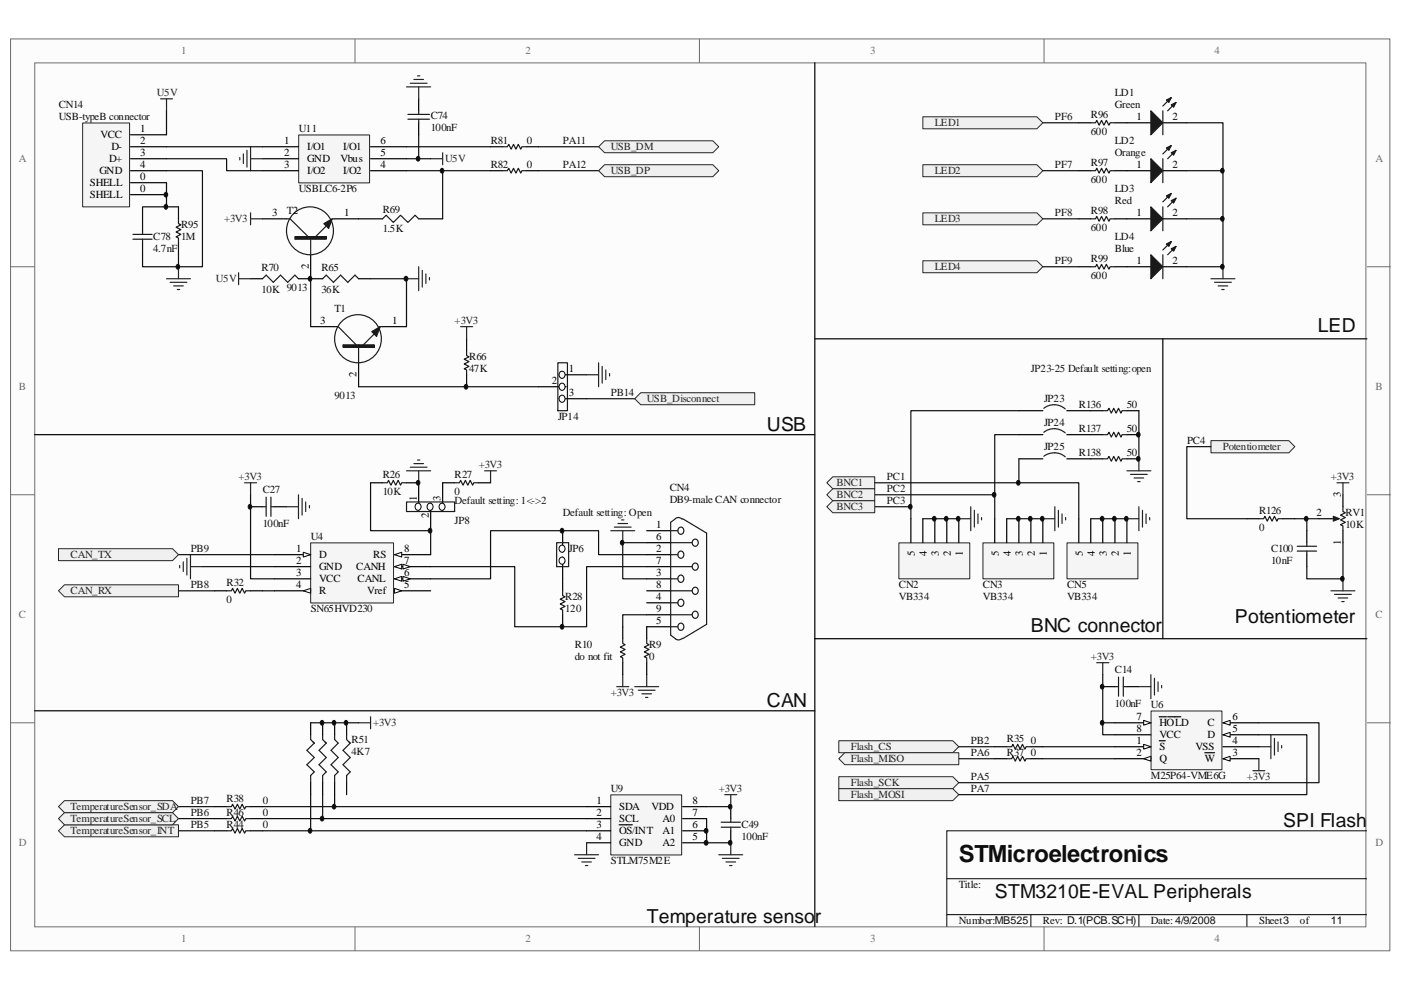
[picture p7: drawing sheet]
<svg xmlns="http://www.w3.org/2000/svg" width="297mm" height="210mm" viewBox="0 0 297 210" stroke-linecap="round" stroke-linejoin="round" font-family="sans-serif">
<defs><g id="words">
<text font-size="5" fill="#0e0e0e" x="203.3" y="182.7">STMicroelectronics</text>
<g font-size="4.1" fill="#0e0e0e">
<text x="279.4" y="70.4">LED</text>
<text x="162.6" y="91.3">USB</text>
<text x="261.8" y="132">Potentiometer</text>
<text x="218.6" y="134">BNC connector</text>
<text x="162.6" y="149.8">CAN</text>
<text x="272" y="175.3">SPI Flash</text>
<text x="210.9" y="190.5">STM3210E-EVAL Peripherals</text>
<text x="137.1" y="195.6">Temperature sensor</text>
</g>
<g font-size="2.3" fill="#706f64">
<text x="38.4" y="11.5">1</text>
<text x="111.4" y="11.5">2</text>
<text x="184.5" y="11.5">3</text>
<text x="257.5" y="11.5">4</text>
<text x="4" y="34.4">A</text>
<text x="291.6" y="34.4">A</text>
<text x="4" y="82.7">B</text>
<text x="291.6" y="82.7">B</text>
<text x="4" y="131.1">C</text>
<text x="291.6" y="131.1">C</text>
<text x="4" y="179.4">D</text>
<text x="291.6" y="179.4">D</text>
<text x="38.4" y="199.8">1</text>
<text x="111.4" y="199.8">2</text>
<text x="184.5" y="199.8">3</text>
<text x="257.5" y="199.8">4</text>
</g>
<g font-size="2.3" fill="#0e0e0e">
<text x="12.4" y="22.9">CN14</text>
<text x="236.4" y="20.4">LD1</text>
<text x="236.4" y="22.9">Green</text>
<text x="12.4" y="25.5">USB-typeB connector</text>
<text x="63.3" y="28">U11</text>
<text x="91.3" y="25.2">C74</text>
<text x="91.3" y="27.8">100nF</text>
<text x="231.3" y="25">R96</text>
<text x="231.3" y="28.5">600</text>
<text x="104.1" y="35.7">R82</text>
<text x="104.1" y="30.6">R81</text>
<text x="111.7" y="35.7">0</text>
<text x="111.7" y="30.6">0</text>
<text x="231.3" y="35.2">R97</text>
<text x="236.4" y="30.6">LD2</text>
<text x="236.4" y="33.1">Orange</text>
<text x="63.3" y="40.8">USBLC6-2P6</text>
<text x="231.3" y="38.7">600</text>
<text x="236.4" y="40.8">LD3</text>
<text x="60.8" y="45.3">T2</text>
<text x="81.1" y="45.1">R69</text>
<text x="231.3" y="45.3">R98</text>
<text x="236.4" y="43.3">Red</text>
<text x="32.5" y="50.9">C78</text>
<text x="32.5" y="53.5">4.7nF</text>
<text x="38.4" y="48.4">R95</text>
<text x="38.4" y="50.9">1M</text>
<text x="81.1" y="49.1">1.5K</text>
<text x="231.3" y="48.9">600</text>
<text x="236.4" y="50.9">LD4</text>
<text x="236.4" y="53.5">Blue</text>
<text x="55.5" y="57.5">R70</text>
<text x="68.2" y="57.5">R65</text>
<text x="231.3" y="55.5">R99</text>
<text x="231.3" y="59.1">600</text>
<text x="55.5" y="62.1">10K 9013</text>
<text x="68.2" y="62.1">36K</text>
<text x="70.9" y="66.2">T1</text>
<text x="99.5" y="76.4">R66</text>
<text x="99.5" y="78.9">47K</text>
<text x="70.9" y="84.5">9013</text>
<text x="118.3" y="89.1">JP14</text>
<text x="221.4" y="85.3">JP23</text>
<text x="228.8" y="86.6">R136</text>
<text x="238.9" y="86.6">50</text>
<text x="221.4" y="95.5">JP25</text>
<text x="221.4" y="90.4">JP24</text>
<text x="228.8" y="91.7">R137</text>
<text x="238.9" y="91.7">50</text>
<text x="81.1" y="101.3">R26</text>
<text x="96.4" y="101.3">R27</text>
<text x="228.8" y="96.7">R138</text>
<text x="238.9" y="96.7">50</text>
<text x="55.7" y="104.6">C27</text>
<text x="81.1" y="104.9">10K</text>
<text x="96.4" y="104.9">0</text>
<text x="142" y="104.1">CN4</text>
<text x="142" y="106.6">DB9-male CAN connector</text>
<text x="55.7" y="111.8">100nF</text>
<text x="96.4" y="111">JP8</text>
<text x="267" y="108.9">R126</text>
<text x="267" y="112.5">0</text>
<text x="285.2" y="109.4">RV1</text>
<text x="285.2" y="112">10K</text>
<text x="65.9" y="114.6">U4</text>
<text x="120.6" y="117.1">JP6</text>
<text x="269.5" y="117.1">C100</text>
<text x="269.5" y="119.6">10nF</text>
<text x="48" y="124.2">R32</text>
<text x="190.6" y="124.7">CN2</text>
<text x="208.4" y="124.7">CN3</text>
<text x="226.2" y="124.7">CN5</text>
<text x="48" y="127.8">0</text>
<text x="65.9" y="129.8">SN65HVD230</text>
<text x="119.8" y="127.3">R28</text>
<text x="119.8" y="129.8">120</text>
<text x="190.6" y="127.3">VB334</text>
<text x="208.4" y="127.3">VB334</text>
<text x="226.2" y="127.3">VB334</text>
<text x="121.9" y="137.5">R10</text>
<text x="137.6" y="137.5">R9</text>
<text x="121.9" y="140">do not fit</text>
<text x="137.6" y="140">0</text>
<text x="236.4" y="142.8">C14</text>
<text x="236.4" y="149.9">100nF</text>
<text x="244" y="150.2">U6</text>
<text x="74.5" y="157.5">R51</text>
<text x="74.5" y="160.1">4K7</text>
<text x="213.5" y="157.3">R35</text>
<text x="213.5" y="160.3">R37 0</text>
<text x="218.6" y="157.8">0</text>
<text x="129.5" y="168">U9</text>
<text x="244" y="165.2">M25P64-VME6G</text>
<text x="48" y="173.1">R46</text>
<text x="48" y="170">R38</text>
<text x="55.7" y="173.1">0</text>
<text x="55.7" y="170.5">0</text>
<text x="48" y="175.6">R44</text>
<text x="55.7" y="175.6">0</text>
<text x="157.2" y="175.6">C49</text>
<text x="157.2" y="178.1">100nF</text>
<text x="129.5" y="183.2">STLM75M2E</text>
<text x="203.3" y="188.3">Title:</text>
<text x="203.3" y="196">Number:MB525</text>
<text x="221.1" y="196">Rev: D.1(PCB.SCH)</text>
<text x="244" y="196">Date:4/9/2008</text>
<text x="267" y="196">Sheet3</text>
<text x="275.6" y="196">of</text>
<text x="282.2" y="196">11</text>
</g>
<g font-size="2.3" fill="#262626">
<text x="33.3" y="20.4">U5V</text>
<text x="198.2" y="26.8">LED1</text>
<text x="94.4" y="34.4">U5V</text>
<text x="129.5" y="31.8">USB_DM</text>
<text x="129.5" y="37">USB_DP</text>
<text x="198.2" y="37">LED2</text>
<text x="47.5" y="47.1">+3V3</text>
<text x="198.2" y="47.1">LED3</text>
<text x="45.8" y="59.9">U5V</text>
<text x="198.2" y="57.3">LED4</text>
<text x="96.4" y="68.7">+3V3</text>
<text x="137.1" y="85.3">USB_Disconnect</text>
<text x="259.3" y="95.5">Potentiometer</text>
<text x="50.6" y="101.8">+3V3</text>
<text x="101.5" y="99.3">+3V3</text>
<text x="282.2" y="101.8">+3V3</text>
<text x="177.3" y="103.1">BNC1</text>
<text x="177.3" y="105.6">BNC2</text>
<text x="177.3" y="108.2">BNC3</text>
<text x="15" y="118.4">CAN_TX</text>
<text x="15" y="126">CAN_RX</text>
<text x="231.3" y="140">+3V3</text>
<text x="129.5" y="147.6">+3V3</text>
<text x="79.1" y="154">+3V3</text>
<text x="180.4" y="159">Flash_CS</text>
<text x="180.4" y="161.6">Flash_MISO</text>
<text x="152.4" y="168">+3V3</text>
<text x="180.4" y="166.7">Flash_SCK</text>
<text x="264.4" y="165.4">+3V3</text>
<text x="15" y="171.8">TemperatureSensor_SDA</text>
<text x="180.4" y="169.2">Flash_MOSI</text>
<text x="15" y="176.9">TemperatureSensor_INT</text>
<text x="15" y="174.3">TemperatureSensor_SCL</text>
</g>
<g font-size="2.3">
<text x="21.3" y="29.3">VCC</text>
<text x="29.7" y="28">1</text>
<text x="241" y="25.5">1</text>
<text x="248.6" y="25.5">2</text>
<text x="23.1" y="34.4">D+</text>
<text x="23.6" y="31.8">D-</text>
<text x="29.7" y="30.6">2</text>
<text x="29.7" y="35.7">4</text>
<text x="29.7" y="33.1">3</text>
<text x="60.3" y="30.6">1</text>
<text x="60.3" y="33.1">2</text>
<text x="60.3" y="35.7">3</text>
<text x="65.1" y="31.8">I/O1</text>
<text x="65.1" y="34.4">GND</text>
<text x="72.2" y="34.4">Vbus</text>
<text x="72.7" y="31.8">I/O1</text>
<text x="80.6" y="35.7">4</text>
<text x="80.6" y="30.6">6</text>
<text x="80.6" y="33.1">5</text>
<text x="241" y="35.7">1</text>
<text x="248.6" y="35.7">2</text>
<text x="19" y="39.5">SHELL</text>
<text x="21.1" y="37">GND</text>
<text x="29.7" y="38.2">0</text>
<text x="29.7" y="40.8">0</text>
<text x="65.1" y="37">I/O2</text>
<text x="72.7" y="37">I/O2</text>
<text x="19" y="42">SHELL</text>
<text x="57.7" y="45.8">3</text>
<text x="73" y="45.8">1</text>
<text x="241" y="45.8">1</text>
<text x="248.6" y="45.8">2</text>
<text x="65.4" y="57.1" transform="rotate(-90 65.4 57.1)">2</text>
<text x="241" y="56">1</text>
<text x="248.6" y="56">2</text>
<text x="67.9" y="68.7">3</text>
<text x="83.2" y="68.7">1</text>
<text x="75.6" y="80" transform="rotate(-90 75.6 80)">2</text>
<text x="117" y="81.4">2</text>
<text x="120.6" y="84">3</text>
<text x="120.6" y="78.9">1</text>
<text x="88.3" y="106.2" transform="rotate(-90 88.3 106.2)">1</text>
<text x="93.4" y="106.2" transform="rotate(-90 93.4 106.2)">3</text>
<text x="284.3" y="105.4" transform="rotate(-90 284.3 105.4)">3</text>
<text x="90.9" y="109.8" transform="rotate(-90 90.9 109.8)">2</text>
<text x="139.1" y="112">1</text>
<text x="279.1" y="109.4">2</text>
<text x="62.8" y="117.1">1</text>
<text x="62.8" y="119.6">2</text>
<text x="67.6" y="118.4">D</text>
<text x="79.1" y="118.4">RS</text>
<text x="85.7" y="117.1">8</text>
<text x="85.7" y="119.6">7</text>
<text x="139.1" y="114.6">6</text>
<text x="139.1" y="117.1">2</text>
<text x="139.1" y="119.6">7</text>
<text x="194" y="117.9" transform="rotate(-90 194 117.9)">5</text>
<text x="196.5" y="117.9" transform="rotate(-90 196.5 117.9)">4</text>
<text x="199" y="117.9" transform="rotate(-90 199 117.9)">3</text>
<text x="201.6" y="117.9" transform="rotate(-90 201.6 117.9)">2</text>
<text x="204.1" y="117.9" transform="rotate(-90 204.1 117.9)">1</text>
<text x="211.8" y="117.9" transform="rotate(-90 211.8 117.9)">5</text>
<text x="214.3" y="117.9" transform="rotate(-90 214.3 117.9)">4</text>
<text x="216.9" y="117.9" transform="rotate(-90 216.9 117.9)">3</text>
<text x="219.4" y="117.9" transform="rotate(-90 219.4 117.9)">2</text>
<text x="222" y="117.9" transform="rotate(-90 222 117.9)">1</text>
<text x="229.6" y="117.9" transform="rotate(-90 229.6 117.9)">5</text>
<text x="232.2" y="117.9" transform="rotate(-90 232.2 117.9)">4</text>
<text x="234.7" y="117.9" transform="rotate(-90 234.7 117.9)">3</text>
<text x="237.2" y="117.9" transform="rotate(-90 237.2 117.9)">2</text>
<text x="239.8" y="117.9" transform="rotate(-90 239.8 117.9)">1</text>
<text x="284.3" y="115.6" transform="rotate(-90 284.3 115.6)">1</text>
<text x="62.8" y="122.2">3</text>
<text x="62.8" y="124.7">4</text>
<text x="67.6" y="120.9">GND</text>
<text x="67.6" y="123.4">VCC</text>
<text x="67.6" y="126">R</text>
<text x="75.5" y="120.9">CANH</text>
<text x="75.8" y="123.4">CANL</text>
<text x="77.8" y="126">Vref</text>
<text x="85.7" y="122.2">6</text>
<text x="85.7" y="124.7">5</text>
<text x="139.1" y="122.2">3</text>
<text x="139.1" y="124.7">8</text>
<text x="139.1" y="127.3">4</text>
<text x="139.1" y="129.8">9</text>
<text x="139.1" y="132.3">5</text>
<text x="241" y="152.7">7</text>
<text x="241" y="155.2">8</text>
<text x="245.8" y="154">HOLD</text>
<text x="256" y="154">C</text>
<text x="261.3" y="155.2">5</text>
<text x="261.3" y="152.7">6</text>
<text x="241" y="157.8">1</text>
<text x="241" y="160.3">2</text>
<text x="245.8" y="156.5">VCC</text>
<text x="245.8" y="159">S</text>
<text x="245.8" y="161.6">Q</text>
<text x="253.4" y="159">VSS</text>
<text x="255.5" y="161.6">W</text>
<text x="256" y="156.5">D</text>
<text x="261.3" y="160.3">3</text>
<text x="261.3" y="157.8">4</text>
<text x="126.4" y="170.5">1</text>
<text x="126.4" y="173.1">2</text>
<text x="131.3" y="171.8">SDA</text>
<text x="138.1" y="171.8">VDD</text>
<text x="146.8" y="173.1">7</text>
<text x="146.8" y="170.5">8</text>
<text x="126.4" y="175.6">3</text>
<text x="126.4" y="178.1">4</text>
<text x="131.3" y="174.3">SCL</text>
<text x="131.3" y="176.9">OS/INT</text>
<text x="131.3" y="179.4">GND</text>
<text x="140.5" y="179.4">A2</text>
<text x="140.5" y="176.9">A1</text>
<text x="140.5" y="174.3">A0</text>
<text x="146.8" y="178.1">5</text>
<text x="146.8" y="175.6">6</text>
</g>
<g font-size="2.3" fill="#131313">
<text x="223.6" y="25.5">PF6</text>
<text x="119.3" y="35.7">PA12</text>
<text x="119.3" y="30.6">PA11</text>
<text x="223.6" y="35.7">PF7</text>
<text x="223.6" y="45.8">PF8</text>
<text x="223.6" y="56">PF9</text>
<text x="129.5" y="84">PB14</text>
<text x="218.6" y="78.9">JP23-25 Default setting:open</text>
<text x="251.7" y="94.2">PC4</text>
<text x="188" y="101.8">PC1</text>
<text x="96.4" y="106.9">Default setting: 1&lt;-&gt;2</text>
<text x="188" y="104.4">PC2</text>
<text x="188" y="106.9">PC3</text>
<text x="119.3" y="109.4">Default setting: Open</text>
<text x="40.4" y="117.1">PB9</text>
<text x="40.4" y="124.7">PB8</text>
<text x="205.9" y="157.8">PB2</text>
<text x="205.9" y="160.3">PA6</text>
<text x="205.9" y="165.4">PA5</text>
<text x="205.9" y="168">PA7</text>
<text x="40.4" y="173.1">PB6</text>
<text x="40.4" y="170.5">PB7</text>
<text x="40.4" y="175.6">PB5</text>
</g>
</g></defs>
<path d="M2.3 8.3h292.4v193.3h-292.4z" fill="#fcfcfc"/>
<path d="M2.2 8.3h292.5v193.3h-292.5z" fill="none" stroke="#6e6e6e" stroke-width=".21"/>
<path d="M7.4 13.4h282.2v183.1h-282.2z" fill="#fcfcfc"/>
<g fill="none" stroke="#6e6e6e" stroke-width=".21">
<path d="M7.4 13.3h282.2v183.2h-282.2zM75.3 8.2v5.1M148.3 8.2v5.1M221.4 8.2v5.1M2.2 56.6h5.1M289.8 56.6h5.1M2.2 104.9h5.1M289.8 104.9h5.1M2.2 153.2h5.1M289.8 153.2h5.1M75.3 196.5v5.1M148.3 196.5v5.1"/>
<path d="M221.4 196.5v5.1"/>
</g>
<path d="M289.8 176.1h-89.1v20.4M200.7 186.3h89.1M200.7 193.9h89.1M218.6 193.9v2.6M241.5 193.9v2.6M264.4 193.9v2.6" fill="none" stroke="#000" stroke-width=".21"/>
<g fill="none" stroke="#262626" stroke-width=".25">
<path d="M232.5 140.5h2.6M233.8 140.5v2.5M241.5 145.6h2.5M244 143v5.1M244.8 143.8v3.6M245.5 144.6v2M246.3 145.3v.5M266.9 158.3h2.5M269.4 155.8v5.1M270.2 156.5v3.6M271 157.3v2M271.7 158.1v.5"/>
<path d="M265.6 163.4h2.6M266.9 160.9v2.5"/>
</g>
<path d="M221.1 158.3h15.3M236.4 153.2h-2.6v2.6h2.6" fill="none" stroke="#0e0e0e" stroke-width=".25"/>
<path d="M233.8 145.6h2.6M238.9 145.6h2.6" fill="none" stroke="#000" stroke-width=".25"/>
<path d="M236.4 145.6h.7M237.1 143.6v4M238.2 143.6v4M238.2 145.6h.7" fill="none" stroke="#1c1c1c" stroke-width=".25"/>
<path d="M244.1 150.8h15v12.4h-15z" fill="#f5f5f5"/>
<path d="M244 150.7h15.1v12.5h-15.1z" fill="none" stroke="#262626" stroke-width=".21"/>
<path d="M236.4 153.2h7.6" fill="none" stroke="#000" stroke-width=".25"/>
<path d="M242.5 152.7l1.5 .5-1.5 .6z" fill="#fcfcfc"/>
<path d="M242.5 152.7l1.5 .5-1.5 .6z" fill="none" stroke="#000" stroke-width=".21"/>
<path d="M236.4 155.8h7.6M236.4 158.3h7.6M245.8 152h1.5M247.6 152h2.8" fill="none" stroke="#000" stroke-width=".25"/>
<path d="M242.5 157.8l1.5 .5-1.5 .5z" fill="#fcfcfc"/>
<path d="M242.5 157.8l1.5 .5-1.5 .5z" fill="none" stroke="#000" stroke-width=".21"/>
<path d="M245.8 157.1h1.3M236.4 160.9h7.6" fill="none" stroke="#000" stroke-width=".25"/>
<path d="M242.5 160.9l1.5-.5v1z" fill="#fcfcfc"/>
<path d="M242.5 160.9l1.5-.5v1z" fill="none" stroke="#000" stroke-width=".21"/>
<path d="M259.3 160.9h7.6" fill="none" stroke="#000" stroke-width=".25"/>
<path d="M259.3 160.9l1.5-.5v1z" fill="#fcfcfc"/>
<path d="M259.3 160.9l1.5-.5v1z" fill="none" stroke="#000" stroke-width=".21"/>
<path d="M255.4 159.6h2.1M259.3 158.3h7.6M259.3 155.8h7.6" fill="none" stroke="#000" stroke-width=".25"/>
<path d="M259.3 155.8l1.5-.5v1z" fill="#fcfcfc"/>
<path d="M259.3 155.8l1.5-.5v1z" fill="none" stroke="#000" stroke-width=".21"/>
<path d="M259.3 153.2h7.6" fill="none" stroke="#000" stroke-width=".25"/>
<path d="M259.3 153.2l1.5-.5v1.1z" fill="#fcfcfc"/>
<path d="M259.3 153.2l1.5-.5v1.1z" fill="none" stroke="#000" stroke-width=".21"/>
<path d="M233.8 143v10.2" fill="none" stroke="#0e0e0e" stroke-width=".25"/>
<path d="M129.5 168.6h15v12.7h-15z" fill="#f5f5f5"/>
<path d="M129.5 168.5h15v12.8h-15z" fill="none" stroke="#262626" stroke-width=".21"/>
<g fill="none" stroke="#000" stroke-width=".25">
<path d="M88.8 21v2.5M88.8 26v2.6M124.4 171h5.1M124.4 173.6h5.1M124.4 176.1h5.1M124.4 178.7h5.1M131.3 174.9h2.8M144.7 171h5.1M144.7 173.6h5.1M144.7 176.1h5.1M144.7 178.7h5.1M154.9 171v2.6"/>
<path d="M154.9 176.1v2.6"/>
</g>
<g fill="none" stroke="#262626" stroke-width=".25">
<path d="M86.2 18.4h5.1M87 17.7h3.5M87.8 16.8h2M88.5 16.1h.5M88.8 18.4v2.6M34 21h2.6M35.3 21v2.5M35.3 59.1h5.1M36.1 59.9h3.5M37.8 56.6v2.5M36.8 60.6h2.1M37.6 61.4h.5"/>
<path d="M76 153.2h2.6M78.6 152v2.5M124.4 178.7v2.5M153.7 168.5h2.5M154.9 168.5v2.5M154.9 178.7v2.5M121.8 181.2h5.1M122.6 182h3.5M123.4 182.8h2M124.1 183.5h.5M152.4 181.2h5.1M153.2 182h3.5"/>
<path d="M153.9 182.8h2.1M154.7 183.5h.5"/>
</g>
<path d="M86.5 25.3h4.6M86.5 24.3h4.6M88.8 23.5v.8M88.8 25.3v.7M152.9 174.3h4.1M152.9 175.4h4.1M154.9 173.6v.7M154.9 175.4v.7" fill="none" stroke="#1c1c1c" stroke-width=".25"/>
<path d="M149.8 173.6v5.1h5.1" fill="none" stroke="#0e0e0e" stroke-width=".25"/>
<path d="M17.6 26.1h9.9v17.8h-9.9z" fill="#f5f5f5"/>
<path d="M17.5 26.1h10v17.8h-10z" fill="none" stroke="#262626" stroke-width=".21"/>
<g fill="none" stroke="#000" stroke-width=".25">
<path d="M27.7 28.6h7.6M27.7 31.1h7.6M27.7 33.7h7.6M27.7 36.2h7.6M27.7 38.7h7.6M27.7 41.3h7.6M53.1 59.1h2.6M55.7 46.4h5M63.3 59.1h5.1M65.9 54v5.1M70.9 46.4h10.2M76 59.1h2.6"/>
<path d="M88.8 46.4h5"/>
</g>
<path d="M55.7 59.1l.7-.8 1.6 1.6 1.5-1.6 1.5 1.6 1.5-1.6 .8 .8M60.7 46.4h.8l3.9 3.8M65.9 50.2v3.8M68.4 59.1l.8-.8 1.5 1.6 1.5-1.6 1.5 1.6 1.6-1.6 .7 .8M69.2 47.9l-2.3 2.3M70.4 46.4h.5M81.1 46.4l.8-.8 1.5 1.6 1.5-1.6 1.6 1.6 1.5-1.6 .8 .8" fill="none" stroke="#1c1c1c" stroke-width=".25"/>
<path d="M50.6 59.1h2.5M50.6 57.8v2.6M86.2 59.1h2.6M88.8 56.6v5M89.5 57.3v3.6M90.3 58.1v2M91.1 58.8v.6" fill="none" stroke="#262626" stroke-width=".25"/>
<path d="M62.5 50.2h6.7v.5h-6.7z" fill-rule="evenodd" fill="#1c1c1c"/>
<path d="M62.5 50.2h6.7v.5h-6.7z" fill="none" stroke="#1c1c1c" stroke-width=".25"/>
<path d="M68.7 47.4l1.7-1-.7 2z" fill="#1c1c1c"/>
<g fill="none" stroke="#1c1c1c" stroke-width=".25">
<path d="M68.7 47.4l1.7-1-.7 2z"/>
<circle cx="65.7" cy="48.9" r="5"/>
</g>
<path d="M53.1 45.1v2.6M53.1 46.4h2.6" fill="none" stroke="#262626" stroke-width=".25"/>
<path d="M63.4 28.7h15v10.1h-15z" fill="#f5f5f5"/>
<path d="M63.3 28.6h15.1v10.2h-15.1z" fill="none" stroke="#262626" stroke-width=".21"/>
<g fill="none" stroke="#000" stroke-width=".25">
<path d="M55.7 31.1h7.6M55.7 33.7h7.6M55.7 36.2h7.6M78.6 31.1h7.6M78.6 33.7h7.6M78.6 36.2h7.6M30.2 46.4v2.5M30.2 51.5v2.5M37.8 43.9v2.5M37.8 51.5v2.5M65.9 69.3h5M76 76.9v5.1"/>
<path d="M81.1 69.3h5.1"/>
</g>
<path d="M50.8 33.4v.5M51.6 32.6v2.1M52.4 31.9v3.5M53.1 31.1v5.1M53.1 33.7h2.6M91.3 33.7h2.5M93.8 32.4v2.5" fill="none" stroke="#262626" stroke-width=".25"/>
<g fill="none" stroke="#0e0e0e" stroke-width=".25">
<path d="M35.3 33.7h12.7v2.5h7.7M35.3 38.7v5.2h2.5M35.3 36.2h7.6v20.4h-12.7v-2.6M35.3 31.1h20.4M35.3 23.5v5.1M86.2 31.1h17.8M86.2 36.2h17.8M88.8 28.6v5.1h-2.6M88.8 33.7h2.5M93.8 36.2v10.2M114.2 31.1h12.7M114.2 36.2h12.7"/>
<path d="M35.3 43.9h-5.1v2.5M37.8 54v2.6"/>
</g>
<path d="M28.2 49.7h4.1M28.2 50.7h4.1M30.2 48.9v.8M30.2 50.7v.8M37.8 46.4v1l.6 .3-1.1 .5 1.1 .5-1.1 .5 1.1 .5-1.1 .5 .5 .3v1M70.9 69.3h.8l3.8 3.8M76 73.1v3.8M79.3 70.8l-2.3 2.3M80.6 69.3h.5" fill="none" stroke="#1c1c1c" stroke-width=".25"/>
<path d="M72.7 73.1h6.6v.5h-6.6z" fill-rule="evenodd" fill="#1c1c1c"/>
<path d="M72.7 73.1h6.6v.5h-6.6z" fill="none" stroke="#1c1c1c" stroke-width=".25"/>
<path d="M78.8 70.3l1.8-1-.8 2z" fill="#1c1c1c"/>
<path d="M72.7 67.9a5.1 5.1 0 0 1 7.8 1.9 5.1 5.1 0 0 1-3.7 7 5.1 5.1 0 0 1-5.4-2.9 5.1 5.1 0 0 1 1.3-6zM78.8 70.3l1.8-1-.8 2zM98.9 74.4v1l.5 .2-1 .6 1 .5-1 .5 1 .5-1 .5 .5 .2v1.1" fill="none" stroke="#1c1c1c" stroke-width=".25"/>
<path d="M98.9 71.8v2.6M98.9 79.5v2.5M118.5 84.5h5.9" fill="none" stroke="#000" stroke-width=".25"/>
<path d="M97.7 69.3h2.5M98.9 69.3v2.5" fill="none" stroke="#262626" stroke-width=".25"/>
<path d="M76 82h38.2" fill="none" stroke="#0e0e0e" stroke-width=".25"/>
<path d="M118.7 84a.67 .67 0 0 1 .9 .1 .67 .67 0 0 1 0 .9 .67 .67 0 0 1-.9 .1 .86 .86 0 0 1 0-1.1z" fill-rule="evenodd" fill="#fcfcfc"/>
<path d="M118.7 84a.67 .67 0 0 1 .9 .1 .67 .67 0 0 1 0 .9 .67 .67 0 0 1-.9 .1 .86 .86 0 0 1 0-1.1z" fill="none" stroke="#000" stroke-width=".21"/>
<path d="M114.2 82h5.9" fill="none" stroke="#000" stroke-width=".25"/>
<path d="M118.7 81.5a.67 .67 0 0 1 .9 0 .67 .67 0 0 1 0 1 .67 .67 0 0 1-.9 0 .86 .86 0 0 1 0-1z" fill-rule="evenodd" fill="#fcfcfc"/>
<path d="M118.7 81.5a.67 .67 0 0 1 .9 0 .67 .67 0 0 1 0 1 .67 .67 0 0 1-.9 0 .86 .86 0 0 1 0-1z" fill="none" stroke="#000" stroke-width=".21"/>
<path d="M118.5 79.5h5.9" fill="none" stroke="#000" stroke-width=".25"/>
<path d="M118.7 78.9a.67 .67 0 0 1 .9 .1 .67 .67 0 0 1 0 .9 .67 .67 0 0 1-.9 .1 .86 .86 0 0 1 0-1.1z" fill-rule="evenodd" fill="#fcfcfc"/>
<path d="M118.7 78.9a.67 .67 0 0 1 .9 .1 .67 .67 0 0 1 0 .9 .67 .67 0 0 1-.9 .1 .86 .86 0 0 1 0-1.1z" fill="none" stroke="#000" stroke-width=".21"/>
<path d="M118.3 76.9h2v10.2h-2z" fill="none" stroke="#1c1c1c" stroke-width=".25"/>
<path d="M65.9 59.1v10.2M78.6 59.1h7.6v10.2M124.4 84.5h10.2" fill="none" stroke="#0e0e0e" stroke-width=".25"/>
<path d="M124.4 79.5h2.5M126.9 76.9v5.1M127.7 77.7v3.5M128.4 78.4v2.1M129.2 79.2v.5" fill="none" stroke="#262626" stroke-width=".25"/>
<path d="M65.9 115.1h17.5v12.7h-17.5z" fill="#f5f5f5"/>
<path d="M65.9 115.1h17.5v12.7h-17.5z" fill="none" stroke="#262626" stroke-width=".21"/>
<path d="M58.2 117.6h7.7" fill="none" stroke="#000" stroke-width=".25"/>
<path d="M64.3 117.1l1.6 .5-1.6 .5z" fill="#fcfcfc"/>
<path d="M64.3 117.1l1.6 .5-1.6 .5z" fill="none" stroke="#000" stroke-width=".21"/>
<path d="M58.2 120.1h7.7M58.2 122.7h7.7M58.2 125.3h7.7" fill="none" stroke="#000" stroke-width=".25"/>
<path d="M64.3 125.3l1.6-.5v1z" fill="#fcfcfc"/>
<path d="M64.3 125.3l1.6-.5v1z" fill="none" stroke="#000" stroke-width=".21"/>
<path d="M83.6 125.3h7.7" fill="none" stroke="#000" stroke-width=".25"/>
<path d="M83.6 124.8l1.6 .5-1.6 .5z" fill="#fcfcfc"/>
<path d="M83.6 124.8l1.6 .5-1.6 .5z" fill="none" stroke="#000" stroke-width=".21"/>
<path d="M83.6 122.7h7.7" fill="none" stroke="#000" stroke-width=".25"/>
<path d="M83.6 122.7l1.6-.5v1z" fill="#fcfcfc"/>
<path d="M83.6 122.7l1.6-.5v1z" fill="none" stroke="#000" stroke-width=".21"/>
<path d="M85.4 122.2l1.6 .5-1.6 .5z" fill="#fcfcfc"/>
<path d="M85.4 122.2l1.6 .5-1.6 .5z" fill="none" stroke="#000" stroke-width=".21"/>
<path d="M83.6 120.1h7.7" fill="none" stroke="#000" stroke-width=".25"/>
<path d="M83.6 120.1l1.6-.5v1z" fill="#fcfcfc"/>
<path d="M83.6 120.1l1.6-.5v1z" fill="none" stroke="#000" stroke-width=".21"/>
<path d="M85.4 119.6l1.6 .5-1.6 .5z" fill="#fcfcfc"/>
<path d="M85.4 119.6l1.6 .5-1.6 .5z" fill="none" stroke="#000" stroke-width=".21"/>
<path d="M83.6 117.6h7.7" fill="none" stroke="#000" stroke-width=".25"/>
<path d="M83.6 117.6l1.6-.5v1z" fill="#fcfcfc"/>
<path d="M83.6 117.6l1.6-.5v1z" fill="none" stroke="#000" stroke-width=".21"/>
<path d="M119.3 118.1v7.2M137.1 112.5h5.1M137.1 115.1h5.1M137.1 117.6h5.1M119.3 130.3v2.6M137.1 120.1h5.1M137.1 122.7h5.1M137.1 125.3h5.1M137.1 127.8h5.1M137.1 130.3h5.1M137.1 132.9h5.1" fill="none" stroke="#000" stroke-width=".25"/>
<g fill="none" stroke="#1c1c1c" stroke-width=".25">
<path d="M142.2 117.6h1.5M142.2 115.1h4.6M142.2 112.5h1.5M143.2 109.9l.6-.2 .8 .4M143.2 110l-1 .7v24l1 .7M143.9 112a.67 .67 0 0 1 .9 .1 .67 .67 0 0 1 0 .9 .67 .67 0 0 1-.9 .1 .86 .86 0 0 1 0-1.1zM143.9 117.1a.67 .67 0 0 1 .9 0 .67 .67 0 0 1 0 1 .67 .67 0 0 1-.9 0 .86 .86 0 0 1 0-1zM144.7 110l5.1 3v19.4l-5.1 3M147 114.5a.67 .67 0 0 1 .9 .1 .67 .67 0 0 1 0 .9 .67 .67 0 0 1-.9 .1 .86 .86 0 0 1 0-1.1zM147 119.6a.67 .67 0 0 1 .9 .1 .67 .67 0 0 1 0 .9 .67 .67 0 0 1-.9 .1 .86 .86 0 0 1 0-1.1zM119.3 125.3v1l.5 .2-1 .5 1 .6-1 .5 1 .5-1 .5 .5 .2v1M142.2 132.9h1.5"/>
<path d="M142.2 130.3h4.6M142.2 127.8h1.5M142.2 125.3h4.6M142.2 122.7h1.5M142.2 120.1h4.6M143.9 122.2a.73 .73 0 0 1 1.1 .2 .73 .73 0 0 1-.4 1 .75 .75 0 0 1-.8-.3 .75 .75 0 0 1 .1-.9zM143.9 127.3a.67 .67 0 0 1 .9 .1 .67 .67 0 0 1 0 .9 .67 .67 0 0 1-.9 0 .86 .86 0 0 1 0-1zM143.9 132.3a.67 .67 0 0 1 .9 .1 .67 .67 0 0 1 0 .9 .67 .67 0 0 1-.9 .1 .86 .86 0 0 1 0-1.1zM144.6 135.3l-.8 .4-.6-.2M147 124.7a.67 .67 0 0 1 .9 .1 .67 .67 0 0 1 0 .9 .67 .67 0 0 1-.9 .1 .86 .86 0 0 1 0-1.1zM147 129.8a.67 .67 0 0 1 .9 .1 .67 .67 0 0 1 0 .9 .67 .67 0 0 1-.9 .1 .86 .86 0 0 1 0-1.1z"/>
</g>
<path d="M37.8 117.6h20.4M137.1 115.1h-5.1v7.6h5.1M42.9 120.1h15.3" fill="none" stroke="#0e0e0e" stroke-width=".25"/>
<g fill="none" stroke="#262626" stroke-width=".25">
<path d="M38.1 119.9v.5M38.9 119.1v2.1M39.6 118.4v3.5M40.4 117.6v5.1M51.9 102.4h2.5M53.1 102.4v2.5M129.5 112.5h5.1M130.3 111.8h3.5M131 111h2.1M131.8 110.2h.5M132 112.5v2.6M40.4 120.1h2.5"/>
<path d="M130.8 145.6h2.5M132 143v2.6"/>
</g>
<path d="M118.7 118.3a.67 .67 0 0 1 .9 .1 .67 .67 0 0 1 0 .9 .67 .67 0 0 1-.9 .1 .86 .86 0 0 1 0-1.1z" fill-rule="evenodd" fill="#fcfcfc"/>
<path d="M118.7 118.3a.67 .67 0 0 1 .9 .1 .67 .67 0 0 1 0 .9 .67 .67 0 0 1-.9 .1 .86 .86 0 0 1 0-1.1z" fill="none" stroke="#000" stroke-width=".21"/>
<path d="M119.3 112.5v4.6" fill="none" stroke="#000" stroke-width=".25"/>
<path d="M118.7 115.8a.67 .67 0 0 1 .9 .1 .67 .67 0 0 1 0 .9 .67 .67 0 0 1-.9 .1 .86 .86 0 0 1 0-1.1z" fill-rule="evenodd" fill="#fcfcfc"/>
<path d="M118.7 115.8a.67 .67 0 0 1 .9 .1 .67 .67 0 0 1 0 .9 .67 .67 0 0 1-.9 .1 .86 .86 0 0 1 0-1.1z" fill="none" stroke="#000" stroke-width=".21"/>
<path d="M118 115.1h2.6v5h-2.6z" fill="none" stroke="#1c1c1c" stroke-width=".25"/>
<path d="M137.1 117.6h-10.2v-5.1h-22.9v10.2h-12.7M91.3 120.1h17.8v12.8h15.3v-12.8h12.7" fill="none" stroke="#0e0e0e" stroke-width=".25"/>
<path d="M93.8 102.4v5.8" fill="none" stroke="#000" stroke-width=".25"/>
<path d="M93.3 106.9a.67 .67 0 0 1 .9 .1 .67 .67 0 0 1 0 .9 .67 .67 0 0 1-.9 .1 .86 .86 0 0 1 0-1.1z" fill-rule="evenodd" fill="#fcfcfc"/>
<path d="M93.3 106.9a.67 .67 0 0 1 .9 .1 .67 .67 0 0 1 0 .9 .67 .67 0 0 1-.9 .1 .86 .86 0 0 1 0-1.1z" fill="none" stroke="#000" stroke-width=".21"/>
<path d="M91.3 106.7v5.8" fill="none" stroke="#000" stroke-width=".25"/>
<path d="M90.7 106.9a.68 .68 0 0 1 .9 .1 .68 .68 0 0 1 0 .9 .68 .68 0 0 1-.9 .1 .92 .92 0 0 1 0-1.1z" fill-rule="evenodd" fill="#fcfcfc"/>
<path d="M90.7 106.9a.68 .68 0 0 1 .9 .1 .68 .68 0 0 1 0 .9 .68 .68 0 0 1-.9 .1 .92 .92 0 0 1 0-1.1z" fill="none" stroke="#000" stroke-width=".21"/>
<path d="M88.8 102.4v5.8" fill="none" stroke="#000" stroke-width=".25"/>
<path d="M88.2 106.9a.68 .68 0 0 1 .9 .1 .68 .68 0 0 1 0 .9 .68 .68 0 0 1-.9 .1 .92 .92 0 0 1 0-1.1z" fill-rule="evenodd" fill="#fcfcfc"/>
<path d="M88.2 106.9a.68 .68 0 0 1 .9 .1 .68 .68 0 0 1 0 .9 .68 .68 0 0 1-.9 .1 .92 .92 0 0 1 0-1.1z" fill="none" stroke="#000" stroke-width=".21"/>
<path d="M55.7 107.4h.7M56.4 105.4v4.1M57.4 105.4v4.1M57.4 107.4h.8M81.1 102.4h1l.3-.5 .5 1 .5-1 .5 1 .5-1 .5 1 .3-.5h1M86.2 106.4h10.2v2.1h-10.2z" fill="none" stroke="#1c1c1c" stroke-width=".25"/>
<path d="M86.2 99.8h5.1M87 99.1h3.5M87.8 98.3h2M88.5 97.5h.5M88.8 99.8v2.6M102.7 99.8h2.6M104 99.8v2.6M60.7 107.4h2.6M63.3 104.9v5.1M64 105.7v3.5M64.8 106.4v2.1M65.6 107.2v.5" fill="none" stroke="#262626" stroke-width=".25"/>
<path d="M238.9 46.4h5.1M246.5 46.4h5.1M53.1 107.4h2.6M58.2 107.4h2.5M78.6 102.4h2.5M86.2 102.4h2.6" fill="none" stroke="#000" stroke-width=".25"/>
<path d="M53.1 104.9v17.8h5.1" fill="none" stroke="#0e0e0e" stroke-width=".25"/>
<path d="M244 43.9l2.5 2.5-2.5 2.5z" fill="#1c1c1c"/>
<path d="M244 43.9l2.5 2.5-2.5 2.5zM248.3 41l-1.8 1.8M249.3 42l-1.7 1.9" fill="none" stroke="#1c1c1c" stroke-width=".25"/>
<path d="M248.3 42.5l1-.5-.5 1.1z" fill="#1c1c1c"/>
<path d="M248.3 42.5l1-.5-.5 1.1z" fill="none" stroke="#1c1c1c" stroke-width=".25"/>
<path d="M247.3 41.5l1-.5-.5 1z" fill="#1c1c1c"/>
<path d="M246.5 43.9v5M247.3 41.5l1-.5-.5 1z" fill="none" stroke="#1c1c1c" stroke-width=".25"/>
<path d="M238.9 36.2h5.1M246.5 36.2h5.1" fill="none" stroke="#000" stroke-width=".25"/>
<path d="M244 33.7l2.5 2.5-2.5 2.5z" fill="#1c1c1c"/>
<path d="M244 33.7l2.5 2.5-2.5 2.5zM248.3 30.9l-1.8 1.7M249.3 31.9l-1.7 1.8" fill="none" stroke="#1c1c1c" stroke-width=".25"/>
<path d="M248.3 32.4l1-.5-.5 1z" fill="#1c1c1c"/>
<path d="M248.3 32.4l1-.5-.5 1z" fill="none" stroke="#1c1c1c" stroke-width=".25"/>
<path d="M247.3 31.4l1-.5-.5 1z" fill="#1c1c1c"/>
<path d="M246.5 33.7v5M247.3 31.4l1-.5-.5 1z" fill="none" stroke="#1c1c1c" stroke-width=".25"/>
<path d="M238.9 56.6h5.1M246.5 56.6h5.1" fill="none" stroke="#000" stroke-width=".25"/>
<path d="M244 54l2.5 2.6-2.5 2.5z" fill="#1c1c1c"/>
<path d="M244 54l2.5 2.6-2.5 2.5zM248.3 51.2l-1.8 1.8M249.3 52.2l-1.7 1.8" fill="none" stroke="#1c1c1c" stroke-width=".25"/>
<path d="M248.3 52.7l1-.5-.5 1.1z" fill="#1c1c1c"/>
<path d="M248.3 52.7l1-.5-.5 1.1z" fill="none" stroke="#1c1c1c" stroke-width=".25"/>
<path d="M247.3 51.7l1-.5-.5 1z" fill="#1c1c1c"/>
<path d="M246.5 54v5.1M247.3 51.7l1-.5-.5 1z" fill="none" stroke="#1c1c1c" stroke-width=".25"/>
<path d="M238.9 26h5.1M246.5 26h5.1" fill="none" stroke="#000" stroke-width=".25"/>
<path d="M244 23.5l2.5 2.5-2.5 2.6z" fill="#1c1c1c"/>
<path d="M244 23.5l2.5 2.5-2.5 2.6zM248.3 20.7l-1.8 1.8M249.3 21.7l-1.7 1.8" fill="none" stroke="#1c1c1c" stroke-width=".25"/>
<path d="M248.3 22.2l1-.5-.5 1z" fill="#1c1c1c"/>
<path d="M248.3 22.2l1-.5-.5 1z" fill="none" stroke="#1c1c1c" stroke-width=".25"/>
<path d="M247.3 21.2l1-.5-.5 1z" fill="#1c1c1c"/>
<path d="M246.5 23.5v5.1M247.3 21.2l1-.5-.5 1z" fill="none" stroke="#1c1c1c" stroke-width=".25"/>
<path d="M251.6 36.2h7.7M251.6 46.4h7.7" fill="none" stroke="#0e0e0e" stroke-width=".25"/>
<path d="M208.4 115.1h15v7.6h-15z" fill="#f5f5f5"/>
<path d="M208.4 115.1h15v7.6h-15z" fill="none" stroke="#262626" stroke-width=".21"/>
<g fill="none" stroke="#000" stroke-width=".25">
<path d="M93.8 102.4h2.6M101.5 102.4h2.5M210.9 110v5.1M213.4 110v5.1M216 110v5.1M218.6 110v5.1M221.1 110v5.1M284.7 104.9v2.5M284.7 112.5v2.6M210.9 158.3h2.5M218.6 158.3h2.5M210.9 160.9h2.5"/>
<path d="M218.6 160.9h2.5"/>
</g>
<g fill="none" stroke="#0e0e0e" stroke-width=".25">
<path d="M78.6 102.4v10.1h12.7v5.1M185.5 104.9h25.4v5.1M213.4 110h7.7M137.1 130.3h-5.1v2.6M65.9 153.2h10.1M203.3 158.3h7.6M55.7 171h68.7M55.7 173.6h68.7M55.7 176.1h68.7M65.9 168.5v7.6M68.4 168.5v5.1M70.9 168.5v2.5"/>
<path d="M203.3 160.9h7.6M221.1 160.9h15.3"/>
</g>
<path d="M96.4 102.4h1l.3-.5 .5 1 .5-1 .5 1 .5-1 .5 1 .3-.5h1M282.2 110h1.3M213.4 158.3h1.1l.3-.5 .5 1 .5-1 .5 1 .5-1 .5 1 .2-.5h1.1M213.4 160.9h1.1l.3-.5 .5 1 .5-1 .5 1 .5-1 .5 1 .2-.5h1.1" fill="none" stroke="#1c1c1c" stroke-width=".25"/>
<g fill="none" stroke="#262626" stroke-width=".25">
<path d="M256.7 59.1h5.1M257.5 59.9h3.6M259.3 56.6v2.5M258.3 60.6h2M259 61.4h.5M221.1 110h2.5M223.6 107.4v5.1M224.4 108.2v3.6M225.2 109v2M225.9 109.7v.5M134.6 145.6h5.1M135.3 146.3h3.6"/>
<path d="M136.1 147.1h2M136.9 147.9h.5M137.1 143v2.6"/>
</g>
<path d="M282.7 109.5l1.3 .5-1.3 .5z" fill="#1c1c1c"/>
<path d="M231.3 26h1l.2-.5 .5 1 .5-1 .6 1 .5-1 .5 1 .3-.5h1M231.3 36.2h1l.2-.5 .5 1 .5-1 .6 1 .5-1 .5 1 .3-.5h1M231.3 46.4h1l.2-.5 .5 1 .5-1 .6 1 .5-1 .5 1 .3-.5h1M231.3 56.6h1l.2-.6 .5 1.1 .5-1.1 .6 1.1 .5-1.1 .5 1.1 .3-.5h1M266.9 110h1l.3-.5 .5 1 .5-1 .5 1 .5-1 .5 1 .3-.5h1M282.7 109.5l1.3 .5-1.3 .5zM284.7 107.4v1.1l.5 .2-1 .5 1 .5-1 .5 1 .5-1 .6 .5 .2v1M48 125.3h1.1l.2-.5 .5 1 .5-1 .5 1 .5-1 .6 1 .2-.5h1M48 176.1h1.1l.2-.5 .5 1.1 .5-1.1 .5 1.1 .5-1.1 .6 1.1 .2-.6h1M48 173.6h1.1l.2-.5 .5 1 .5-1 .5 1 .5-1 .6 1 .2-.5h1M48 171h1.1l.2-.5 .5 1 .5-1 .5 1 .5-1 .6 1 .2-.5h1" fill="none" stroke="#1c1c1c" stroke-width=".25"/>
<g fill="none" stroke="#000" stroke-width=".25">
<path d="M228.7 26h2.6M228.7 36.2h2.6M236.4 26h2.5M236.4 36.2h2.5M228.7 46.4h2.6M228.7 56.6h2.6M236.4 46.4h2.5M236.4 56.6h2.5M264.4 110h2.5M272 110h2.5M279.6 110h2.6M45.5 125.3h2.5"/>
<path d="M53.1 125.3h2.6M45.5 176.1h2.5M45.5 173.6h2.5M45.5 171h2.5M53.1 176.1h2.6M53.1 173.6h2.6M53.1 171h2.6"/>
</g>
<path d="M283.5 102.4h2.5M284.7 102.4v2.5M282.2 125.3h5.1M283 126h3.5M283.7 126.8h2M284.5 127.6h.5M284.7 122.7v2.6" fill="none" stroke="#262626" stroke-width=".25"/>
<path d="M221.1 26h7.6M221.1 36.2h7.6M251.6 26h7.7v30.6h-7.7M221.1 46.4h7.6M221.1 56.6h7.6M37.8 125.3h7.7M55.7 125.3h2.5M37.8 176.1h7.7M37.8 173.6h7.7M37.8 171h7.7" fill="none" stroke="#0e0e0e" stroke-width=".25"/>
<path d="M177.8 157.1h24.2l1.3 1.2-1.3 1.3h-24.2z" fill-rule="evenodd" fill="#f0f0f0"/>
<path d="M177.8 157.1h24.2l1.3 1.2-1.3 1.3h-24.2z" fill="none" stroke="#262626" stroke-width=".21"/>
<path d="M177.8 164.7h24.2l1.3 1.2-1.3 1.3h-24.2z" fill-rule="evenodd" fill="#f0f0f0"/>
<path d="M177.8 164.7h24.2l1.3 1.2-1.3 1.3h-24.2z" fill="none" stroke="#262626" stroke-width=".21"/>
<path d="M177.8 160.9l1.3-1.3h24.2v2.5h-24.2z" fill-rule="evenodd" fill="#f0f0f0"/>
<path d="M177.8 160.9l1.3-1.3h24.2v2.5h-24.2z" fill="none" stroke="#262626" stroke-width=".21"/>
<path d="M177.8 167.2h24.2l1.3 1.3-1.3 1.3h-24.2z" fill-rule="evenodd" fill="#f0f0f0"/>
<path d="M177.8 167.2h24.2l1.3 1.3-1.3 1.3h-24.2z" fill="none" stroke="#262626" stroke-width=".21"/>
<path d="M266.9 155.8h10.2v12.7h-73.8M266.9 153.2h12.7v12.7h-76.3" fill="none" stroke="#0e0e0e" stroke-width=".25"/>
<path d="M195.7 55.3h24.1l1.3 1.3-1.3 1.2h-24.1z" fill-rule="evenodd" fill="#f0f0f0"/>
<path d="M195.7 55.3h24.1l1.3 1.3-1.3 1.2h-24.1z" fill="none" stroke="#262626" stroke-width=".21"/>
<path d="M195.7 45.1h24.1l1.3 1.3-1.3 1.3h-24.1z" fill-rule="evenodd" fill="#f0f0f0"/>
<path d="M195.7 45.1h24.1l1.3 1.3-1.3 1.3h-24.1z" fill="none" stroke="#262626" stroke-width=".21"/>
<path d="M195.7 24.8h24.1l1.3 1.2-1.3 1.3h-24.1z" fill-rule="evenodd" fill="#f0f0f0"/>
<path d="M195.7 24.8h24.1l1.3 1.2-1.3 1.3h-24.1z" fill="none" stroke="#262626" stroke-width=".21"/>
<path d="M195.7 34.9h24.1l1.3 1.3-1.3 1.3h-24.1z" fill-rule="evenodd" fill="#f0f0f0"/>
<path d="M195.7 34.9h24.1l1.3 1.3-1.3 1.3h-24.1z" fill="none" stroke="#262626" stroke-width=".21"/>
<path d="M126.9 31.1l1.3-1.3h22.9l1.3 1.3-1.3 1.3h-22.9z" fill-rule="evenodd" fill="#f0f0f0"/>
<path d="M126.9 31.1l1.3-1.3h22.9l1.3 1.3-1.3 1.3h-22.9z" fill="none" stroke="#262626" stroke-width=".21"/>
<path d="M126.9 36.2l1.3-1.3h22.9l1.3 1.3-1.3 1.3h-22.9z" fill-rule="evenodd" fill="#f0f0f0"/>
<path d="M126.9 36.2l1.3-1.3h22.9l1.3 1.3-1.3 1.3h-22.9z" fill="none" stroke="#262626" stroke-width=".21"/>
<path d="M134.6 84.5l1.2-1.2h24.2v2.5h-24.2z" fill-rule="evenodd" fill="#f0f0f0"/>
<path d="M134.6 84.5l1.2-1.2h24.2v2.5h-24.2z" fill="none" stroke="#262626" stroke-width=".21"/>
<path d="M12.4 176.1l1.3-1.2h24.1v2.5h-24.1z" fill-rule="evenodd" fill="#f0f0f0"/>
<path d="M12.4 176.1l1.3-1.2h24.1v2.5h-24.1z" fill="none" stroke="#262626" stroke-width=".21"/>
<path d="M12.4 173.6l1.3-1.3h22.9l1.2 1.3-1.2 1.3h-22.9z" fill-rule="evenodd" fill="#f0f0f0"/>
<path d="M12.4 173.6l1.3-1.3h22.9l1.2 1.3-1.2 1.3h-22.9z" fill="none" stroke="#262626" stroke-width=".21"/>
<path d="M12.4 171l1.3-1.2h22.9l1.2 1.2-1.2 1.3h-22.9z" fill-rule="evenodd" fill="#f0f0f0"/>
<path d="M12.4 171l1.3-1.2h22.9l1.2 1.2-1.2 1.3h-22.9z" fill="none" stroke="#262626" stroke-width=".21"/>
<path d="M175.3 102.4l1.3-1.3h8.9v2.5h-8.9z" fill-rule="evenodd" fill="#f0f0f0"/>
<path d="M175.3 102.4l1.3-1.3h8.9v2.5h-8.9z" fill="none" stroke="#262626" stroke-width=".21"/>
<path d="M12.4 116.3h24.2l1.2 1.3-1.2 1.3h-24.2z" fill-rule="evenodd" fill="#f0f0f0"/>
<path d="M12.4 116.3h24.2l1.2 1.3-1.2 1.3h-24.2z" fill="none" stroke="#262626" stroke-width=".21"/>
<path d="M12.4 125.3l1.3-1.3h24.1v2.5h-24.1z" fill-rule="evenodd" fill="#f0f0f0"/>
<path d="M12.4 125.3l1.3-1.3h24.1v2.5h-24.1z" fill="none" stroke="#262626" stroke-width=".21"/>
<path d="M256.7 93.4h16.6l1.2 1.3-1.2 1.3h-16.6z" fill-rule="evenodd" fill="#f0f0f0"/>
<path d="M256.7 93.4h16.6l1.2 1.3-1.2 1.3h-16.6z" fill="none" stroke="#262626" stroke-width=".21"/>
<path d="M226.3 115.1h15v7.6h-15z" fill="#f5f5f5"/>
<path d="M226.2 115.1h15.1v7.6h-15.1z" fill="none" stroke="#262626" stroke-width=".21"/>
<path d="M228.7 110v5.1M231.3 110v5.1M233.8 110v5.1M236.4 110v5.1M238.9 110v5.1" fill="none" stroke="#000" stroke-width=".25"/>
<path d="M185.5 102.4h43.2v7.6M231.3 110h7.6" fill="none" stroke="#0e0e0e" stroke-width=".25"/>
<path d="M238.9 110h2.6M241.5 107.4v5.1M242.2 108.2v3.6M243 109v2M243.8 109.7v.5" fill="none" stroke="#262626" stroke-width=".25"/>
<path d="M175.3 104.9l1.3-1.3h8.9v2.6h-8.9z" fill-rule="evenodd" fill="#f0f0f0"/>
<path d="M175.3 104.9l1.3-1.3h8.9v2.6h-8.9z" fill="none" stroke="#262626" stroke-width=".21"/>
<path d="M190.6 115.1h15v7.6h-15z" fill="#f5f5f5"/>
<path d="M190.6 115.1h15v7.6h-15z" fill="none" stroke="#262626" stroke-width=".21"/>
<path d="M193.1 110v5.1M195.7 110v5.1M198.2 110v5.1M200.7 110v5.1M203.3 110v5.1" fill="none" stroke="#000" stroke-width=".25"/>
<path d="M185.5 107.4h7.6v2.6M195.7 110h7.6" fill="none" stroke="#0e0e0e" stroke-width=".25"/>
<path d="M203.3 110h2.5M205.8 107.4v5.1M206.6 108.2v3.6M207.3 109v2M208.1 109.7v.5" fill="none" stroke="#262626" stroke-width=".25"/>
<path d="M175.3 107.4l1.3-1.2h8.9v2.5h-8.9z" fill-rule="evenodd" fill="#f0f0f0"/>
<path d="M175.3 107.4l1.3-1.2h8.9v2.5h-8.9z" fill="none" stroke="#262626" stroke-width=".21"/>
<g fill="none" stroke="#000" stroke-width=".25">
<path d="M172.8 13.3v183.2M104 36.2h2.5M104 31.1h2.5M111.7 36.2h2.5M111.7 31.1h2.5M172.8 71.8h117M246.5 71.8v63.6M7.3 92.2h165.5M216 92.2h5.1M216 97.3h5.1M216 87.1h5.1M226.2 92.2h7.6"/>
<path d="M226.2 97.3h7.6M226.2 87.1h7.6M238.9 92.2h2.6M238.9 97.3h2.6M238.9 87.1h2.6M277.1 112.5v2.6M277.1 117.6v2.5M132 132.9v2.5M137.1 132.9v2.5M172.8 135.4h117M7.3 150.7h165.5M65.9 153.2v2.6"/>
<path d="M68.4 153.2v2.6M70.9 153.2v2.6M73.5 153.2v2.6M132 140.5v2.5M137.1 140.5v2.5M65.9 165.9v2.6M68.4 165.9v2.6M70.9 165.9v2.6M73.5 165.9v2.6"/>
</g>
<g fill="none" stroke="#1c1c1c" stroke-width=".25">
<path d="M106.5 36.2h1.1l.3-.5 .5 1 .5-1 .5 1 .5-1 .5 1 .3-.5h1M106.5 31.1h1.1l.3-.5 .5 1 .5-1 .5 1 .5-1 .5 1 .3-.5h1M221.3 96.7a3.7 3.7 0 0 1 4.5 .2M221.3 91.7a3.5 3.5 0 0 1 4.5 .1M221.3 86.6a3.5 3.5 0 0 1 4.5 .1M233.8 87.1h1l.3-.5 .5 1 .5-1 .5 1 .5-1 .6 1 .2-.5h1M233.8 92.2h1l.3-.5 .5 1 .5-1 .5 1 .5-1 .6 1 .2-.5h1M233.8 97.3h1l.3-.5 .5 1 .5-1 .5 1 .5-1 .6 1 .2-.5h1M275 115.8h4.1M275 116.8h4.1M277.1 115.1v.7M277.1 116.8v.8"/>
<path d="M132 135.4v1l.5 .3-1 .5 1 .5-1 .5 1 .5-1 .5 .5 .3v1M137.1 135.4v1l.5 .3-1 .5 1 .5-1 .5 1 .5-1 .5 .5 .3v1M65.9 155.8v1l.7 .8-1.5 1.5 1.5 1.5-1.5 1.5 1.5 1.6-.7 .7v1.5M68.4 155.8v1l.8 .8-1.6 1.5 1.6 1.5-1.6 1.5 1.6 1.6-.8 .7v1.5M70.9 155.8v1l.8 .8-1.5 1.5 1.5 1.5-1.5 1.5 1.5 1.6-.8 .7v1.5M73.5 155.8v1l.7 .8-1.5 1.5 1.5 1.5-1.5 1.5 1.5 1.6-.7 .7v1.5"/>
</g>
<path d="M216 92.2h-5.1v12.7M216 87.1h-22.9v20.3M216 97.3v5.1M241.5 87.1v10.2M256.7 94.7h-5.1v15.3h12.8M274.5 110h5.1M277.1 110v2.5M284.7 115.1v7.6h-7.6v-2.6M149.8 171h5.1" fill="none" stroke="#0e0e0e" stroke-width=".25"/>
<path d="M238.9 99.8h5.1M241.5 97.3v2.5M239.7 100.6h3.5M240.4 101.3h2.1M241.2 102.1h.5" fill="none" stroke="#262626" stroke-width=".25"/>
<path d="M35 43.4a.47 .47 0 0 1 .6 .4 .47 .47 0 0 1-.6 .5 .64 .64 0 0 1 0-.9z" fill-rule="evenodd" fill="#0e0e0e"/>
<path d="M35 43.4a.47 .47 0 0 1 .6 .4 .47 .47 0 0 1-.6 .5 .64 .64 0 0 1 0-.9z" fill="none" stroke="#0e0e0e" stroke-width=".21"/>
<path d="M35 40.8a.45 .45 0 0 1 .6 .5 .45 .45 0 0 1-.6 .4 .6 .6 0 0 1 0-.9z" fill-rule="evenodd" fill="#0e0e0e"/>
<path d="M35 40.8a.45 .45 0 0 1 .6 .5 .45 .45 0 0 1-.6 .4 .6 .6 0 0 1 0-.9z" fill="none" stroke="#0e0e0e" stroke-width=".21"/>
<path d="M37.5 56.1a.46 .46 0 0 1 .6 .5 .46 .46 0 0 1-.6 .4 .61 .61 0 0 1 0-.9z" fill-rule="evenodd" fill="#0e0e0e"/>
<path d="M37.5 56.1a.46 .46 0 0 1 .6 .5 .46 .46 0 0 1-.6 .4 .61 .61 0 0 1 0-.9z" fill="none" stroke="#0e0e0e" stroke-width=".21"/>
<path d="M52.8 107a.46 .46 0 0 1 .6 .4 .46 .46 0 0 1-.6 .5 .61 .61 0 0 1 0-.9z" fill-rule="evenodd" fill="#0e0e0e"/>
<path d="M52.8 107a.46 .46 0 0 1 .6 .4 .46 .46 0 0 1-.6 .5 .61 .61 0 0 1 0-.9z" fill="none" stroke="#0e0e0e" stroke-width=".21"/>
<path d="M65.5 175.7a.45 .45 0 0 1 .6 .4 .45 .45 0 0 1-.6 .5 .6 .6 0 0 1 0-.9z" fill-rule="evenodd" fill="#0e0e0e"/>
<path d="M65.5 175.7a.45 .45 0 0 1 .6 .4 .45 .45 0 0 1-.6 .5 .6 .6 0 0 1 0-.9z" fill="none" stroke="#0e0e0e" stroke-width=".21"/>
<path d="M65.5 58.7a.46 .46 0 0 1 .6 .4 .46 .46 0 0 1-.6 .4 .61 .61 0 0 1 0-.8z" fill-rule="evenodd" fill="#0e0e0e"/>
<path d="M65.5 58.7a.46 .46 0 0 1 .6 .4 .46 .46 0 0 1-.6 .4 .61 .61 0 0 1 0-.8z" fill="none" stroke="#0e0e0e" stroke-width=".21"/>
<path d="M68.1 173.1a.45 .45 0 0 1 .6 .5 .45 .45 0 0 1-.6 .4 .6 .6 0 0 1 0-.9z" fill-rule="evenodd" fill="#0e0e0e"/>
<path d="M68.1 173.1a.45 .45 0 0 1 .6 .5 .45 .45 0 0 1-.6 .4 .6 .6 0 0 1 0-.9z" fill="none" stroke="#0e0e0e" stroke-width=".21"/>
<path d="M68.1 152.8a.45 .45 0 0 1 .6 .4 .45 .45 0 0 1-.6 .5 .6 .6 0 0 1 0-.9z" fill-rule="evenodd" fill="#0e0e0e"/>
<path d="M68.1 152.8a.45 .45 0 0 1 .6 .4 .45 .45 0 0 1-.6 .5 .6 .6 0 0 1 0-.9z" fill="none" stroke="#0e0e0e" stroke-width=".21"/>
<path d="M70.6 170.6a.45 .45 0 0 1 .6 .4 .45 .45 0 0 1-.6 .5 .6 .6 0 0 1 0-.9z" fill-rule="evenodd" fill="#0e0e0e"/>
<path d="M70.6 170.6a.45 .45 0 0 1 .6 .4 .45 .45 0 0 1-.6 .5 .6 .6 0 0 1 0-.9z" fill="none" stroke="#0e0e0e" stroke-width=".21"/>
<path d="M70.6 152.8a.45 .45 0 0 1 .6 .4 .45 .45 0 0 1-.6 .5 .6 .6 0 0 1 0-.9z" fill-rule="evenodd" fill="#0e0e0e"/>
<path d="M70.6 152.8a.45 .45 0 0 1 .6 .4 .45 .45 0 0 1-.6 .5 .6 .6 0 0 1 0-.9z" fill="none" stroke="#0e0e0e" stroke-width=".21"/>
<path d="M73.2 152.8a.45 .45 0 0 1 .5 .4 .45 .45 0 0 1-.5 .5 .6 .6 0 0 1 0-.9z" fill-rule="evenodd" fill="#0e0e0e"/>
<path d="M73.2 152.8a.45 .45 0 0 1 .5 .4 .45 .45 0 0 1-.5 .5 .6 .6 0 0 1 0-.9z" fill="none" stroke="#0e0e0e" stroke-width=".21"/>
<path d="M85.9 58.7a.47 .47 0 0 1 .6 .4 .47 .47 0 0 1-.6 .4 .6 .6 0 0 1 0-.8z" fill-rule="evenodd" fill="#0e0e0e"/>
<path d="M85.9 58.7a.47 .47 0 0 1 .6 .4 .47 .47 0 0 1-.6 .4 .6 .6 0 0 1 0-.8z" fill="none" stroke="#0e0e0e" stroke-width=".21"/>
<path d="M88.4 101.9a.45 .45 0 0 1 .6 .5 .45 .45 0 0 1-.6 .4 .6 .6 0 0 1 0-.9z" fill-rule="evenodd" fill="#0e0e0e"/>
<path d="M88.4 101.9a.45 .45 0 0 1 .6 .5 .45 .45 0 0 1-.6 .4 .6 .6 0 0 1 0-.9z" fill="none" stroke="#0e0e0e" stroke-width=".21"/>
<path d="M88.4 33.2a.46 .46 0 0 1 .6 .5 .46 .46 0 0 1-.6 .4 .61 .61 0 0 1 0-.9z" fill-rule="evenodd" fill="#0e0e0e"/>
<path d="M88.4 33.2a.46 .46 0 0 1 .6 .5 .46 .46 0 0 1-.6 .4 .61 .61 0 0 1 0-.9z" fill="none" stroke="#0e0e0e" stroke-width=".21"/>
<path d="M91 112.1a.46 .46 0 0 1 .6 .4 .46 .46 0 0 1-.6 .5 .61 .61 0 0 1 0-.9z" fill-rule="evenodd" fill="#0e0e0e"/>
<path d="M91 112.1a.46 .46 0 0 1 .6 .4 .46 .46 0 0 1-.6 .5 .61 .61 0 0 1 0-.9z" fill="none" stroke="#0e0e0e" stroke-width=".21"/>
<path d="M93.5 35.8a.45 .45 0 0 1 .6 .4 .45 .45 0 0 1-.6 .4 .6 .6 0 0 1 0-.8z" fill-rule="evenodd" fill="#0e0e0e"/>
<path d="M93.5 35.8a.45 .45 0 0 1 .6 .4 .45 .45 0 0 1-.6 .4 .6 .6 0 0 1 0-.8z" fill="none" stroke="#0e0e0e" stroke-width=".21"/>
<path d="M98.6 81.6a.46 .46 0 0 1 .6 .4 .46 .46 0 0 1-.6 .4 .61 .61 0 0 1 0-.8z" fill-rule="evenodd" fill="#0e0e0e"/>
<path d="M98.6 81.6a.46 .46 0 0 1 .6 .4 .46 .46 0 0 1-.6 .4 .61 .61 0 0 1 0-.8z" fill="none" stroke="#0e0e0e" stroke-width=".21"/>
<path d="M119 132.4a.46 .46 0 0 1 .5 .5 .46 .46 0 0 1-.5 .4 .61 .61 0 0 1 0-.9z" fill-rule="evenodd" fill="#0e0e0e"/>
<path d="M119 132.4a.46 .46 0 0 1 .5 .5 .46 .46 0 0 1-.5 .4 .61 .61 0 0 1 0-.9z" fill="none" stroke="#0e0e0e" stroke-width=".21"/>
<path d="M119 112.1a.46 .46 0 0 1 .5 .4 .46 .46 0 0 1-.5 .5 .61 .61 0 0 1 0-.9z" fill-rule="evenodd" fill="#0e0e0e"/>
<path d="M119 112.1a.46 .46 0 0 1 .5 .4 .46 .46 0 0 1-.5 .5 .61 .61 0 0 1 0-.9z" fill="none" stroke="#0e0e0e" stroke-width=".21"/>
<path d="M131.7 114.6a.45 .45 0 0 1 .6 .5 .45 .45 0 0 1-.6 .4 .6 .6 0 0 1 0-.9z" fill-rule="evenodd" fill="#0e0e0e"/>
<path d="M131.7 114.6a.45 .45 0 0 1 .6 .5 .45 .45 0 0 1-.6 .4 .6 .6 0 0 1 0-.9z" fill="none" stroke="#0e0e0e" stroke-width=".21"/>
<path d="M149.5 178.2a.46 .46 0 0 1 .6 .5 .46 .46 0 0 1-.6 .4 .59 .59 0 0 1 0-.9z" fill-rule="evenodd" fill="#0e0e0e"/>
<path d="M149.5 178.2a.46 .46 0 0 1 .6 .5 .46 .46 0 0 1-.6 .4 .59 .59 0 0 1 0-.9z" fill="none" stroke="#0e0e0e" stroke-width=".21"/>
<path d="M149.5 175.7a.46 .46 0 0 1 .6 .4 .46 .46 0 0 1-.6 .5 .59 .59 0 0 1 0-.9z" fill-rule="evenodd" fill="#0e0e0e"/>
<path d="M149.5 175.7a.46 .46 0 0 1 .6 .4 .46 .46 0 0 1-.6 .5 .59 .59 0 0 1 0-.9z" fill="none" stroke="#0e0e0e" stroke-width=".21"/>
<path d="M154.6 178.2a.45 .45 0 0 1 .6 .5 .45 .45 0 0 1-.6 .4 .6 .6 0 0 1 0-.9z" fill-rule="evenodd" fill="#0e0e0e"/>
<path d="M154.6 178.2a.45 .45 0 0 1 .6 .5 .45 .45 0 0 1-.6 .4 .6 .6 0 0 1 0-.9z" fill="none" stroke="#0e0e0e" stroke-width=".21"/>
<path d="M154.6 170.6a.45 .45 0 0 1 .6 .4 .45 .45 0 0 1-.6 .5 .6 .6 0 0 1 0-.9z" fill-rule="evenodd" fill="#0e0e0e"/>
<path d="M154.6 170.6a.45 .45 0 0 1 .6 .4 .45 .45 0 0 1-.6 .5 .6 .6 0 0 1 0-.9z" fill="none" stroke="#0e0e0e" stroke-width=".21"/>
<path d="M192.8 107a.46 .46 0 0 1 .6 .4 .46 .46 0 0 1-.6 .5 .61 .61 0 0 1 0-.9z" fill-rule="evenodd" fill="#0e0e0e"/>
<path d="M192.8 107a.46 .46 0 0 1 .6 .4 .46 .46 0 0 1-.6 .5 .61 .61 0 0 1 0-.9z" fill="none" stroke="#0e0e0e" stroke-width=".21"/>
<path d="M197.9 109.5a.46 .46 0 0 1 .6 .5 .46 .46 0 0 1-.6 .4 .61 .61 0 0 1 0-.9z" fill-rule="evenodd" fill="#0e0e0e"/>
<path d="M197.9 109.5a.46 .46 0 0 1 .6 .5 .46 .46 0 0 1-.6 .4 .61 .61 0 0 1 0-.9z" fill="none" stroke="#0e0e0e" stroke-width=".21"/>
<path d="M200.4 109.5a.46 .46 0 0 1 .6 .5 .46 .46 0 0 1-.6 .4 .61 .61 0 0 1 0-.9z" fill-rule="evenodd" fill="#0e0e0e"/>
<path d="M200.4 109.5a.46 .46 0 0 1 .6 .5 .46 .46 0 0 1-.6 .4 .61 .61 0 0 1 0-.9z" fill="none" stroke="#0e0e0e" stroke-width=".21"/>
<path d="M203 109.5a.46 .46 0 0 1 .5 .5 .46 .46 0 0 1-.5 .4 .61 .61 0 0 1 0-.9z" fill-rule="evenodd" fill="#0e0e0e"/>
<path d="M203 109.5a.46 .46 0 0 1 .5 .5 .46 .46 0 0 1-.5 .4 .61 .61 0 0 1 0-.9z" fill="none" stroke="#0e0e0e" stroke-width=".21"/>
<path d="M210.6 104.5a.45 .45 0 0 1 .6 .4 .45 .45 0 0 1-.6 .4 .6 .6 0 0 1 0-.8z" fill-rule="evenodd" fill="#0e0e0e"/>
<path d="M210.6 104.5a.45 .45 0 0 1 .6 .4 .45 .45 0 0 1-.6 .4 .6 .6 0 0 1 0-.8z" fill="none" stroke="#0e0e0e" stroke-width=".21"/>
<path d="M215.7 109.5a.46 .46 0 0 1 .6 .5 .46 .46 0 0 1-.6 .4 .61 .61 0 0 1 0-.9z" fill-rule="evenodd" fill="#0e0e0e"/>
<path d="M215.7 109.5a.46 .46 0 0 1 .6 .5 .46 .46 0 0 1-.6 .4 .61 .61 0 0 1 0-.9z" fill="none" stroke="#0e0e0e" stroke-width=".21"/>
<path d="M215.7 101.9a.45 .45 0 0 1 .6 .5 .45 .45 0 0 1-.6 .4 .6 .6 0 0 1 0-.9z" fill-rule="evenodd" fill="#0e0e0e"/>
<path d="M215.7 101.9a.45 .45 0 0 1 .6 .5 .45 .45 0 0 1-.6 .4 .6 .6 0 0 1 0-.9z" fill="none" stroke="#0e0e0e" stroke-width=".21"/>
<path d="M218.2 109.5a.46 .46 0 0 1 .6 .5 .46 .46 0 0 1-.6 .4 .61 .61 0 0 1 0-.9z" fill-rule="evenodd" fill="#0e0e0e"/>
<path d="M218.2 109.5a.46 .46 0 0 1 .6 .5 .46 .46 0 0 1-.6 .4 .61 .61 0 0 1 0-.9z" fill="none" stroke="#0e0e0e" stroke-width=".21"/>
<path d="M220.8 109.5a.46 .46 0 0 1 .6 .5 .46 .46 0 0 1-.6 .4 .61 .61 0 0 1 0-.9z" fill-rule="evenodd" fill="#0e0e0e"/>
<path d="M220.8 109.5a.46 .46 0 0 1 .6 .5 .46 .46 0 0 1-.6 .4 .61 .61 0 0 1 0-.9z" fill="none" stroke="#0e0e0e" stroke-width=".21"/>
<path d="M233.5 152.8a.45 .45 0 0 1 .6 .4 .45 .45 0 0 1-.6 .5 .6 .6 0 0 1 0-.9z" fill-rule="evenodd" fill="#0e0e0e"/>
<path d="M233.5 152.8a.45 .45 0 0 1 .6 .4 .45 .45 0 0 1-.6 .5 .6 .6 0 0 1 0-.9z" fill="none" stroke="#0e0e0e" stroke-width=".21"/>
<path d="M233.5 145.2a.45 .45 0 0 1 .6 .4 .45 .45 0 0 1-.6 .4 .6 .6 0 0 1 0-.8z" fill-rule="evenodd" fill="#0e0e0e"/>
<path d="M233.5 145.2a.45 .45 0 0 1 .6 .4 .45 .45 0 0 1-.6 .4 .6 .6 0 0 1 0-.8z" fill="none" stroke="#0e0e0e" stroke-width=".21"/>
<path d="M233.5 109.5a.46 .46 0 0 1 .6 .5 .46 .46 0 0 1-.6 .4 .61 .61 0 0 1 0-.9z" fill-rule="evenodd" fill="#0e0e0e"/>
<path d="M233.5 109.5a.46 .46 0 0 1 .6 .5 .46 .46 0 0 1-.6 .4 .61 .61 0 0 1 0-.9z" fill="none" stroke="#0e0e0e" stroke-width=".21"/>
<path d="M236.1 109.5a.46 .46 0 0 1 .5 .5 .46 .46 0 0 1-.5 .4 .61 .61 0 0 1 0-.9z" fill-rule="evenodd" fill="#0e0e0e"/>
<path d="M236.1 109.5a.46 .46 0 0 1 .5 .5 .46 .46 0 0 1-.5 .4 .61 .61 0 0 1 0-.9z" fill="none" stroke="#0e0e0e" stroke-width=".21"/>
<path d="M238.6 109.5a.46 .46 0 0 1 .6 .5 .46 .46 0 0 1-.6 .4 .61 .61 0 0 1 0-.9z" fill-rule="evenodd" fill="#0e0e0e"/>
<path d="M238.6 109.5a.46 .46 0 0 1 .6 .5 .46 .46 0 0 1-.6 .4 .61 .61 0 0 1 0-.9z" fill="none" stroke="#0e0e0e" stroke-width=".21"/>
<path d="M241.1 96.8a.45 .45 0 0 1 .6 .5 .45 .45 0 0 1-.6 .4 .6 .6 0 0 1 0-.9z" fill-rule="evenodd" fill="#0e0e0e"/>
<path d="M241.1 96.8a.45 .45 0 0 1 .6 .5 .45 .45 0 0 1-.6 .4 .6 .6 0 0 1 0-.9z" fill="none" stroke="#0e0e0e" stroke-width=".21"/>
<path d="M241.1 91.7a.45 .45 0 0 1 .6 .5 .45 .45 0 0 1-.6 .4 .6 .6 0 0 1 0-.9z" fill-rule="evenodd" fill="#0e0e0e"/>
<path d="M241.1 91.7a.45 .45 0 0 1 .6 .5 .45 .45 0 0 1-.6 .4 .6 .6 0 0 1 0-.9z" fill="none" stroke="#0e0e0e" stroke-width=".21"/>
<path d="M259 56.1a.46 .46 0 0 1 .5 .5 .46 .46 0 0 1-.5 .4 .61 .61 0 0 1 0-.9z" fill-rule="evenodd" fill="#0e0e0e"/>
<path d="M259 56.1a.46 .46 0 0 1 .5 .5 .46 .46 0 0 1-.5 .4 .61 .61 0 0 1 0-.9z" fill="none" stroke="#0e0e0e" stroke-width=".21"/>
<path d="M259 46a.45 .45 0 0 1 .5 .4 .45 .45 0 0 1-.5 .4 .6 .6 0 0 1 0-.8z" fill-rule="evenodd" fill="#0e0e0e"/>
<path d="M259 46a.45 .45 0 0 1 .5 .4 .45 .45 0 0 1-.5 .4 .6 .6 0 0 1 0-.8z" fill="none" stroke="#0e0e0e" stroke-width=".21"/>
<path d="M259 35.8a.45 .45 0 0 1 .5 .4 .45 .45 0 0 1-.5 .4 .6 .6 0 0 1 0-.8z" fill-rule="evenodd" fill="#0e0e0e"/>
<path d="M259 35.8a.45 .45 0 0 1 .5 .4 .45 .45 0 0 1-.5 .4 .6 .6 0 0 1 0-.8z" fill="none" stroke="#0e0e0e" stroke-width=".21"/>
<path d="M276.7 109.5a.46 .46 0 0 1 .6 .5 .46 .46 0 0 1-.6 .4 .61 .61 0 0 1 0-.9z" fill-rule="evenodd" fill="#0e0e0e"/>
<path d="M276.7 109.5a.46 .46 0 0 1 .6 .5 .46 .46 0 0 1-.6 .4 .61 .61 0 0 1 0-.9z" fill="none" stroke="#0e0e0e" stroke-width=".21"/>
<path d="M284.4 122.3a.45 .45 0 0 1 .6 .4 .45 .45 0 0 1-.6 .5 .6 .6 0 0 1 0-.9z" fill-rule="evenodd" fill="#0e0e0e"/>
<path d="M284.4 122.3a.45 .45 0 0 1 .6 .4 .45 .45 0 0 1-.6 .5 .6 .6 0 0 1 0-.9z" fill="none" stroke="#0e0e0e" stroke-width=".21"/>
<use href="#words"/>
</svg>
